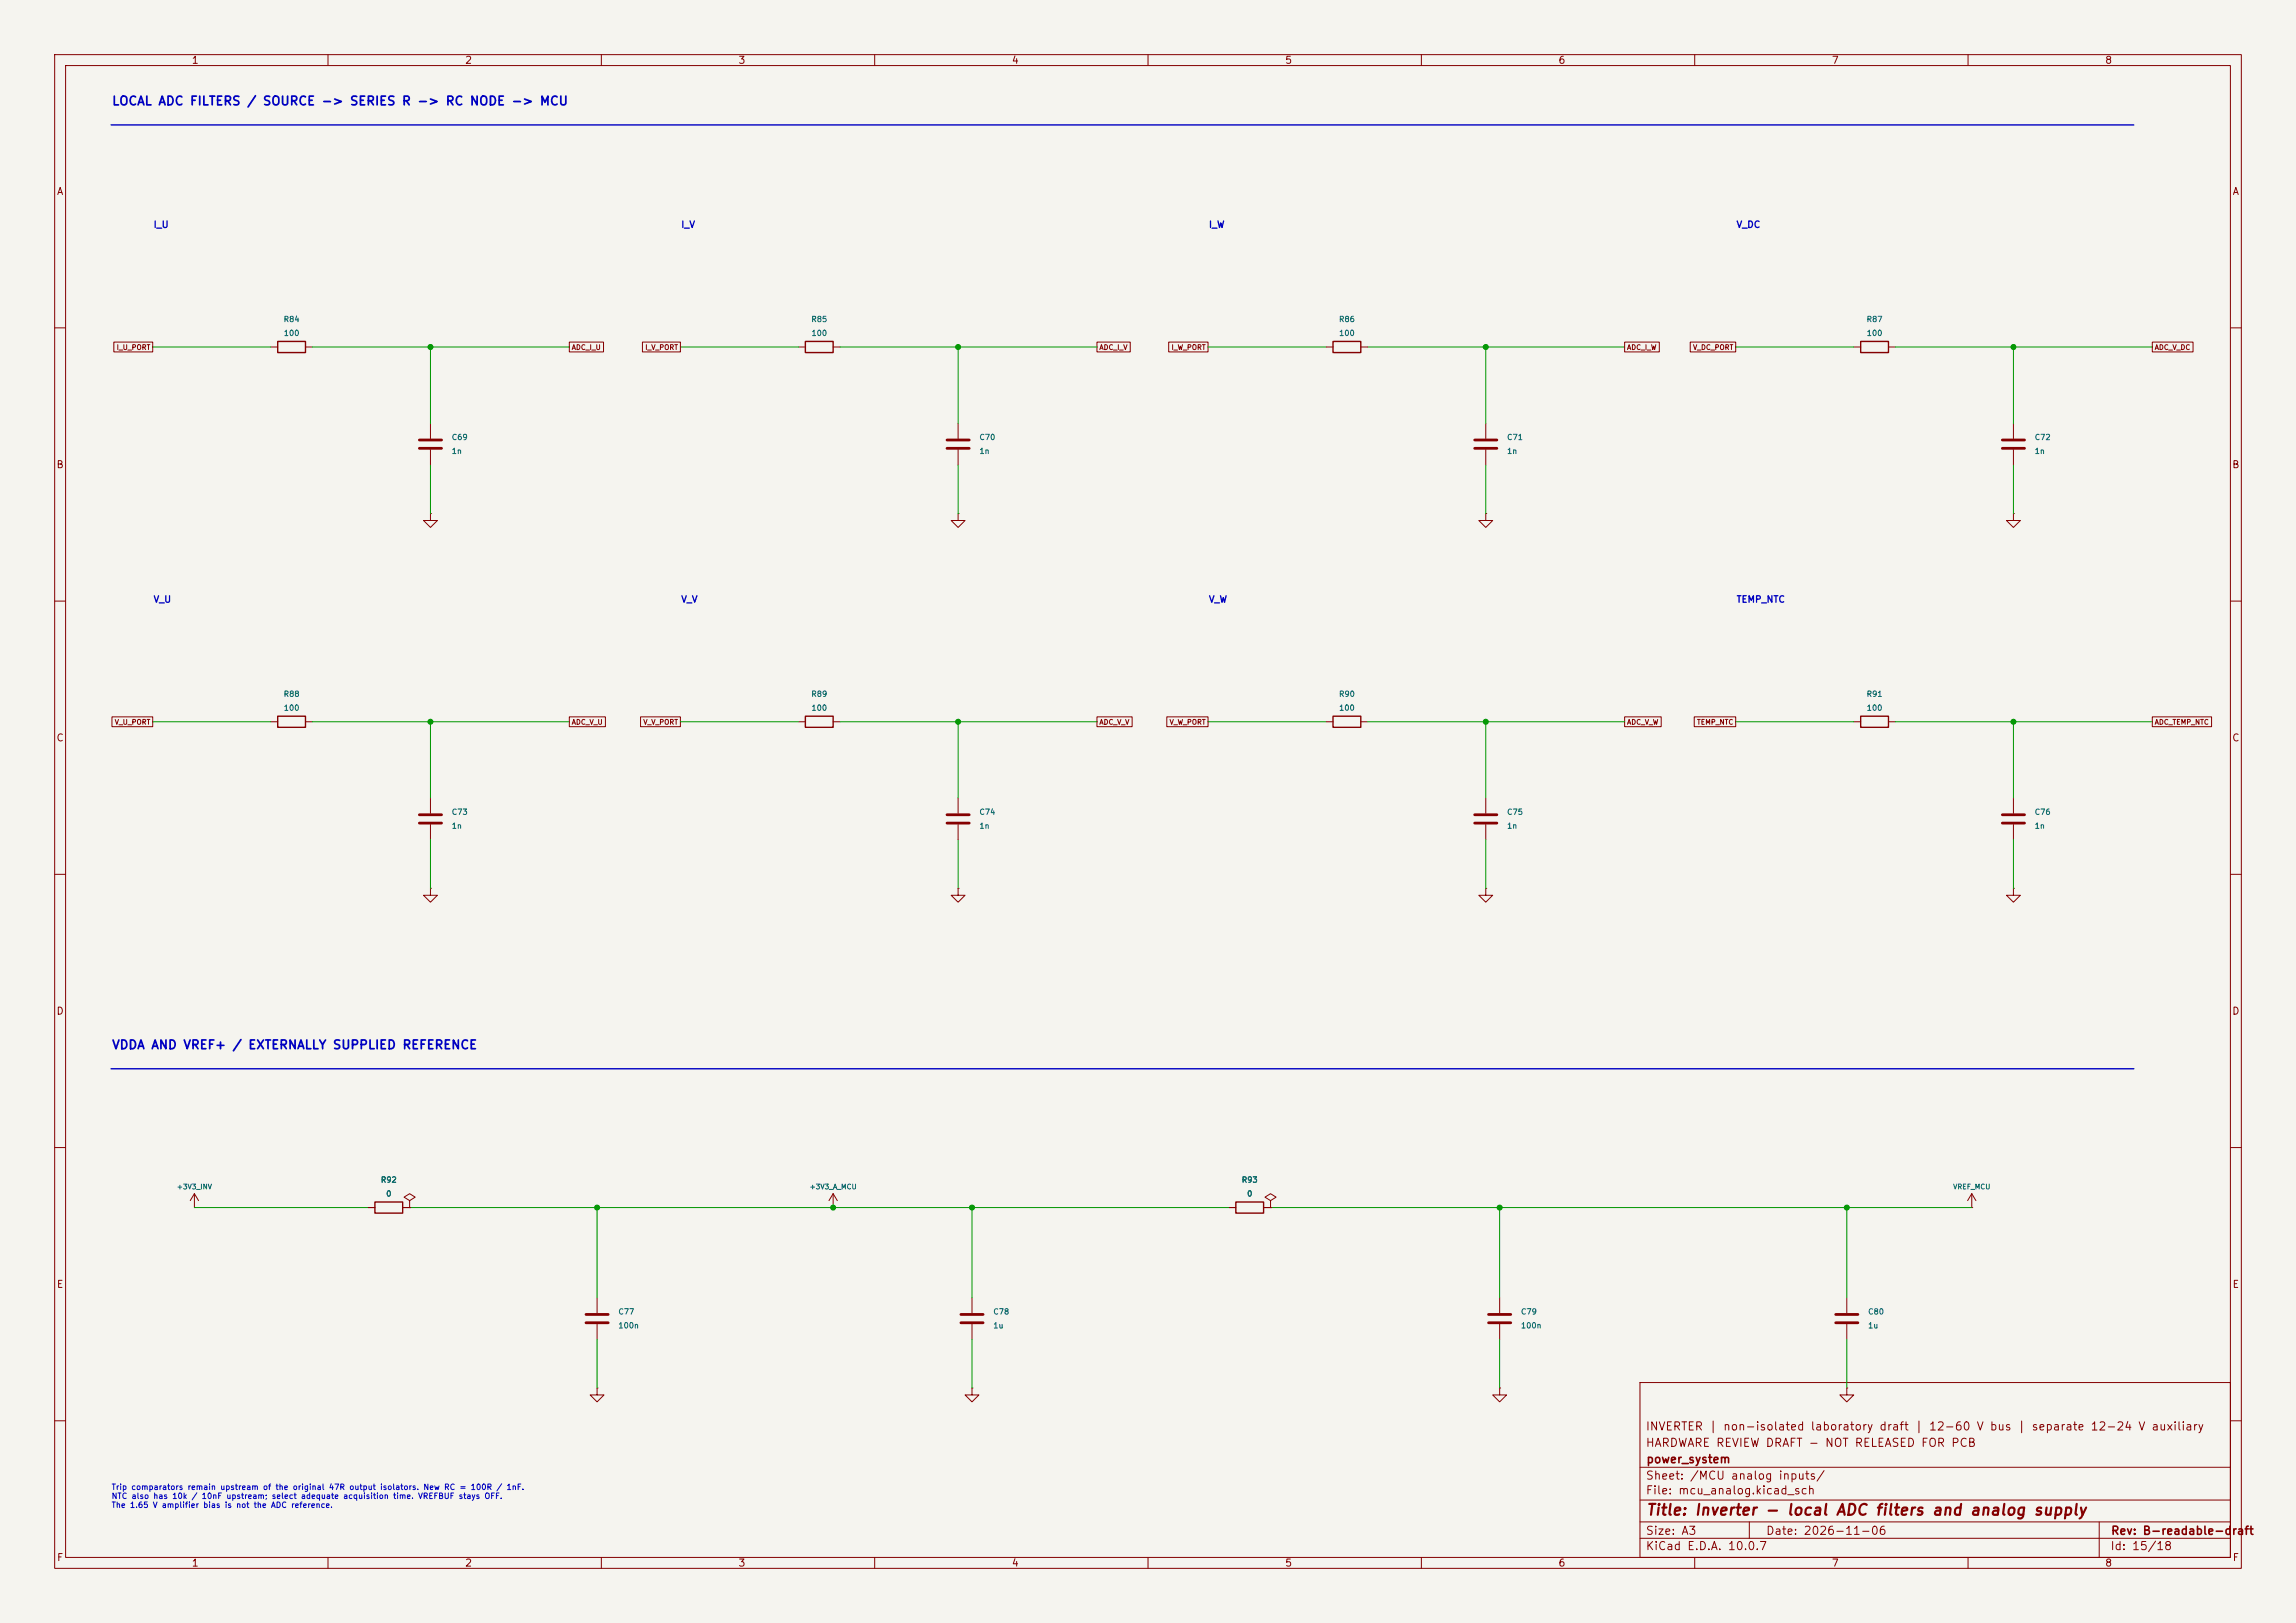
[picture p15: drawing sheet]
<svg xmlns="http://www.w3.org/2000/svg" width="420mm" height="297mm" viewBox="0 0 420 297" stroke-linecap="round" stroke-linejoin="round" font-family="sans-serif">
<defs><g id="words">
<text font-size="2" fill="#840000" x="301" y="277.8">Title: Inverter - local ADC filters and analog supply</text>
<g font-size="1.6" fill="#0000c2">
<text x="20.4" y="19.7">LOCAL ADC FILTERS / SOURCE -&gt; SERIES R -&gt; RC NODE -&gt; MCU</text>
<text x="20.4" y="192.4">VDDA AND VREF+ / EXTERNALLY SUPPLIED REFERENCE</text>
</g>
<g font-size="1.5" fill="#840000">
<text x="300.9" y="262.1">INVERTER | non-isolated laboratory draft | 12-60 V bus | separate 12-24 V auxiliary</text>
<text x="300.9" y="265.1">HARDWARE REVIEW DRAFT - NOT RELEASED FOR PCB</text>
<text x="301" y="268.1">power_system</text>
<text x="300.9" y="273.8">File: mcu_analog.kicad_sch</text>
<text x="300.9" y="271.1">Sheet: /MCU analog inputs/</text>
<text x="300.9" y="281.2">Size: A3</text>
<text x="322.9" y="281.2">Date: 2026-11-06</text>
<text x="386" y="281.2">Rev: B-readable-draft</text>
<text x="300.9" y="284">KiCad E.D.A. 10.0.7</text>
<text x="385.9" y="284">Id: 15/18</text>
</g>
<g font-size="1.3" fill="#840000">
<text x="35" y="12">1</text>
<text x="85" y="12">2</text>
<text x="135" y="12">3</text>
<text x="185" y="12">4</text>
<text x="235" y="12">5</text>
<text x="285" y="12">6</text>
<text x="335" y="12">7</text>
<text x="385" y="12">8</text>
<text x="10.3" y="36">A</text>
<text x="408.3" y="36">A</text>
<text x="10.2" y="86">B</text>
<text x="408.2" y="86">B</text>
<text x="10.2" y="136">C</text>
<text x="408.2" y="136">C</text>
<text x="10.2" y="186">D</text>
<text x="408.2" y="186">D</text>
<text x="10.3" y="236">E</text>
<text x="408.3" y="236">E</text>
<text x="10.3" y="286">F</text>
<text x="35" y="287">1</text>
<text x="85" y="287">2</text>
<text x="135" y="287">3</text>
<text x="185" y="287">4</text>
<text x="235" y="287">5</text>
<text x="285" y="287">6</text>
<text x="335" y="287">7</text>
<text x="385" y="287">8</text>
<text x="408.3" y="286">F</text>
</g>
<g font-size="1.2" fill="#0000c2">
<text x="28" y="42">I_U</text>
<text x="124.5" y="42">I_V</text>
<text x="221" y="42">I_W</text>
<text x="317.5" y="42">V_DC</text>
<text x="28" y="110.6">V_U</text>
<text x="124.5" y="110.6">V_V</text>
<text x="221" y="110.6">V_W</text>
<text x="317.5" y="110.6">TEMP_NTC</text>
</g>
<g font-size="1" fill="#006464">
<text x="51.8" y="59.2">R84</text>
<text x="148.3" y="59.2">R85</text>
<text x="244.8" y="59.2">R86</text>
<text x="341.3" y="59.2">R87</text>
<text x="51.8" y="61.7">100</text>
<text x="148.3" y="61.7">100</text>
<text x="244.9" y="61.7">100</text>
<text x="341.4" y="61.7">100</text>
<text x="82.5" y="80.8">C69</text>
<text x="82.5" y="83.3">1n</text>
<text x="179.1" y="80.8">C70</text>
<text x="179.1" y="83.3">1n</text>
<text x="275.6" y="80.8">C71</text>
<text x="275.6" y="83.3">1n</text>
<text x="372.1" y="80.8">C72</text>
<text x="372.1" y="83.3">1n</text>
<text x="51.8" y="127.8">R88</text>
<text x="51.8" y="130.3">100</text>
<text x="148.3" y="127.8">R89</text>
<text x="148.3" y="130.3">100</text>
<text x="244.8" y="127.8">R90</text>
<text x="244.9" y="130.3">100</text>
<text x="341.3" y="127.8">R91</text>
<text x="341.4" y="130.3">100</text>
<text x="82.5" y="149.3">C73</text>
<text x="179.1" y="149.3">C74</text>
<text x="275.6" y="149.3">C75</text>
<text x="372.1" y="149.3">C76</text>
<text x="82.5" y="151.9">1n</text>
<text x="179.1" y="151.9">1n</text>
<text x="275.6" y="151.9">1n</text>
<text x="372.1" y="151.9">1n</text>
<text x="69.6" y="216.7">R92</text>
<text x="70.5" y="219.2">0</text>
<text x="227" y="216.7">R93</text>
<text x="228" y="219.2">0</text>
<text x="113" y="240.8">C77</text>
<text x="113" y="243.3">100n</text>
<text x="181.6" y="240.8">C78</text>
<text x="181.6" y="243.3">1u</text>
<text x="278.1" y="240.8">C79</text>
<text x="278.1" y="243.3">100n</text>
<text x="341.6" y="240.8">C80</text>
<text x="341.6" y="243.3">1u</text>
</g>
<g font-size="1" fill="#0000c2">
<text x="20.3" y="272.9">Trip comparators remain upstream of the original 47R output isolators. New RC = 100R / 1nF.</text>
<text x="20.3" y="274.5">NTC also has 10k / 10nF upstream; select adequate acquisition time. VREFBUF stays OFF.</text>
<text x="20.3" y="276.2">The 1.65 V amplifier bias is not the ADC reference.</text>
</g>
<g font-size=".9" fill="#840000">
<text x="21.2" y="64.2">I_U_PORT</text>
<text x="104.5" y="64.2">ADC_I_U</text>
<text x="117.9" y="64.2">I_V_PORT</text>
<text x="201" y="64.2">ADC_I_V</text>
<text x="214.2" y="64.2">I_W_PORT</text>
<text x="297.5" y="64.2">ADC_I_W</text>
<text x="309.6" y="64.2">V_DC_PORT</text>
<text x="394" y="64.2">ADC_V_DC</text>
<text x="20.9" y="132.8">V_U_PORT</text>
<text x="104.5" y="132.8">ADC_V_U</text>
<text x="117.6" y="132.8">V_V_PORT</text>
<text x="201" y="132.8">ADC_V_V</text>
<text x="213.9" y="132.8">V_W_PORT</text>
<text x="297.5" y="132.8">ADC_V_W</text>
<text x="310.3" y="132.8">TEMP_NTC</text>
<text x="394" y="132.8">ADC_TEMP_NTC</text>
</g>
<g font-size=".9" fill="#006464">
<text x="32.3" y="217.9">+3V3_INV</text>
<text x="148" y="217.9">+3V3_A_MCU</text>
<text x="357.2" y="217.9">VREF_MCU</text>
</g>
</g></defs>
<path d="M0 0h420v297h-420z" fill="#f5f4ef" stroke="#f5f4ef" stroke-width=".18"/>
<g fill="none" stroke="#840000" stroke-width=".18">
<path d="M10 10h400v277h-400zM12 12h396v273h-396zM60 10v2M110 10v2M160 10v2M210 10v2M260 10v2M310 10v2M360 10v2M10 60h2M20.8 62.6h7.1v1.8h-7.1zM49.5 63.5h1.3"/>
<path d="M55.9 63.5h1.2M78.7 77.5v2.8M104.1 62.6h6.3v1.8h-6.3zM117.5 62.6h7v1.8h-7zM146 63.5h1.3M152.4 63.5h1.3M175.3 77.5v2.8M200.7 62.6h6v1.8h-6zM213.8 62.6h7.2v1.8h-7.2zM242.6 63.5h1.2M248.9 63.5h1.3M271.8 77.5v2.8"/>
<path d="M297.2 62.6h6.3v1.8h-6.3zM309.2 62.6h8.3v1.8h-8.3zM339.1 63.5h1.3M345.4 63.5h1.3M368.3 77.5v2.8M393.7 62.6h7.5v1.8h-7.5zM408 60h2M78.7 94v1.3h1.3l-1.3 1.2-1.2-1.2h1.2M78.7 94h.1M78.7 82.3v2.8M175.3 94v1.3h1.2l-1.2 1.2-1.3-1.2h1.3M175.3 94h.1"/>
<path d="M175.3 82.3v2.8M271.8 94v1.3h1.2l-1.2 1.2-1.3-1.2h1.3M271.8 94h.1M271.8 82.3v2.8M368.3 94v1.3h1.3l-1.3 1.2-1.3-1.2h1.3M368.3 94h.1M368.3 82.3v2.8M10 110h2M408 110h2M20.5 131.2h7.4v1.8h-7.4zM49.5 132.1h1.3M55.9 132.1h1.2"/>
<path d="M104.1 131.2h6.6v1.8h-6.6zM117.2 131.2h7.3v1.8h-7.3zM146 132.1h1.3M152.4 132.1h1.3M200.7 131.2h6.4v1.8h-6.4zM213.4 131.2h7.6v1.8h-7.6zM242.6 132.1h1.2M248.9 132.1h1.3M297.2 131.2h6.7v1.8h-6.7zM309.9 131.2h7.6v1.8h-7.6zM339.1 132.1h1.3M345.4 132.1h1.3"/>
<path d="M393.7 131.2h10.8v1.8h-10.8zM10 160h2M78.7 146.1v2.7M78.7 150.9v2.8M175.3 146.1v2.7M175.3 150.9v2.8M271.8 146.1v2.7M271.8 150.9v2.8M368.3 146.1v2.7M368.3 150.9v2.8M408 160h2M78.7 162.6v1.2h1.3l-1.3 1.3-1.2-1.3h1.2"/>
<path d="M78.7 162.6h.1M175.3 162.6v1.2h1.2l-1.2 1.3-1.3-1.3h1.3M175.3 162.6h.1M271.8 162.6v1.2h1.2l-1.2 1.3-1.3-1.3h1.3M271.8 162.6h.1M368.3 162.6v1.2h1.3l-1.3 1.3-1.3-1.3h1.3M368.3 162.6h.1M10 210h2M35.6 218.4l-.8 1.3M35.6 218.4l.7 1.3M35.6 218.4v2.6M74.9 219.7l1-.6-1-.7-1 .7 1 .6v1.3"/>
<path d="M152.4 218.4l-.8 1.3M152.4 218.4l.8 1.3M152.4 218.4v2.6M232.4 219.7l1-.6-1-.7-1 .7 1 .6v1.3M360.7 218.4l-.8 1.3M360.7 218.4l.7 1.3M360.7 218.4v2.6M408 210h2M35.6 221h.1M67.3 221h1.3M73.7 221h1.2M74.9 221h.1"/>
<path d="M109.2 237.5v2.8M152.4 221h.1M177.8 237.5v2.8M224.8 221h1.3M231.1 221h1.3M232.4 221h.1M274.3 237.5v2.8M337.8 237.5v2.8M360.7 221h.1M109.2 254v1.3h1.3l-1.3 1.2-1.3-1.2h1.3M109.2 254h.1M109.2 242.3v2.8"/>
<path d="M177.8 254v1.3h1.3l-1.3 1.2-1.3-1.2h1.3M177.8 254h.1M177.8 242.3v2.8M274.3 254v1.3h1.3l-1.3 1.2-1.3-1.2h1.3M274.3 254h.1M274.3 242.3v2.8M300 253h108v32h-108zM337.8 254v1.3h1.3l-1.3 1.2-1.3-1.2h1.3M337.8 254h.1M337.8 242.3v2.8M10 260h2M300 278.5h108"/>
<path d="M300 274.5h108M300 268.5h108M320 278.5v3M384 278.5v6.5M408 260h2M60 285v2M110 285v2M160 285v2M210 285v2M260 285v2M300 281.5h108M310 285v2"/>
<path d="M360 285v2"/>
</g>
<g fill="none" stroke="#840000" stroke-width=".51">
<path d="M76.7 80.5h4.1M76.7 82h4.1M173.2 80.5h4.1M173.2 82h4.1M269.7 80.5h4.1M269.7 82h4.1M366.3 80.5h4M366.3 82h4M76.7 149.1h4.1M76.7 150.6h4.1M173.2 149.1h4.1M173.2 150.6h4.1"/>
<path d="M269.7 149.1h4.1M269.7 150.6h4.1M366.3 149.1h4M366.3 150.6h4M107.2 240.5h4.1M107.2 242.1h4.1M175.8 240.5h4M175.8 242.1h4M272.3 240.5h4.1M272.3 242.1h4.1M335.8 240.5h4.1M335.8 242.1h4.1"/>
</g>
<path d="M50.8 62.5h5.1v2h-5.1zM147.3 62.5h5.1v2h-5.1zM243.8 62.5h5.1v2h-5.1zM340.4 62.5h5v2h-5zM50.8 131.1h5.1v2h-5.1zM147.3 131.1h5.1v2h-5.1zM243.8 131.1h5.1v2h-5.1zM340.4 131.1h5v2h-5zM68.6 220h5.1v2h-5.1zM226.1 220h5v2h-5z" fill="none" stroke="#840000" stroke-width=".25"/>
<path d="M20.3 22.9h370M20.3 195.6h370" fill="none" stroke="#0000c2" stroke-width=".25"/>
<g fill="none" stroke="#009600" stroke-width=".18">
<path d="M27.9 63.5h21.6M57.1 63.5h47M78.7 63.5v14M124.5 63.5h21.5M153.7 63.5h47M175.3 63.5v14M221 63.5h21.6M250.2 63.5h47M271.8 63.5v14M317.5 63.5h21.6M346.7 63.5h47M368.3 63.5v14"/>
<path d="M78.7 85.1v8.9M175.3 85.1v8.9M271.8 85.1v8.9M368.3 85.1v8.9M27.9 132.1h21.6M57.1 132.1h47M78.7 132.1v14M124.5 132.1h21.5M153.7 132.1h47M175.3 132.1v14M221 132.1h21.6M250.2 132.1h47"/>
<path d="M271.8 132.1v14M317.5 132.1h21.6M346.7 132.1h47M368.3 132.1v14M78.7 153.7v8.9M175.3 153.7v8.9M271.8 153.7v8.9M368.3 153.7v8.9M35.6 221h31.7M74.9 221h149.9M109.2 221v16.5M177.8 221v16.5"/>
<path d="M232.4 221h128.3M274.3 221v16.5M337.8 221v16.5M109.2 245.1v8.9M177.8 245.1v8.9M274.3 245.1v8.9M337.8 245.1v8.9"/>
</g>
<g fill="#009600" stroke="#009600" stroke-width=".18">
<circle cx="175.3" cy="63.5" r=".46"/>
<circle cx="271.8" cy="63.5" r=".46"/>
<circle cx="271.8" cy="132.1" r=".46"/>
<circle cx="368.3" cy="63.5" r=".46"/>
<circle cx="78.7" cy="63.5" r=".46"/>
<circle cx="78.7" cy="132.1" r=".46"/>
<circle cx="175.3" cy="132.1" r=".46"/>
<circle cx="177.8" cy="221" r=".46"/>
<circle cx="152.4" cy="221" r=".46"/>
<circle cx="109.2" cy="221" r=".46"/>
<circle cx="368.3" cy="132.1" r=".46"/>
<circle cx="274.3" cy="221" r=".46"/>
<circle cx="337.8" cy="221" r=".46"/>
</g>
<use href="#words"/>
</svg>
